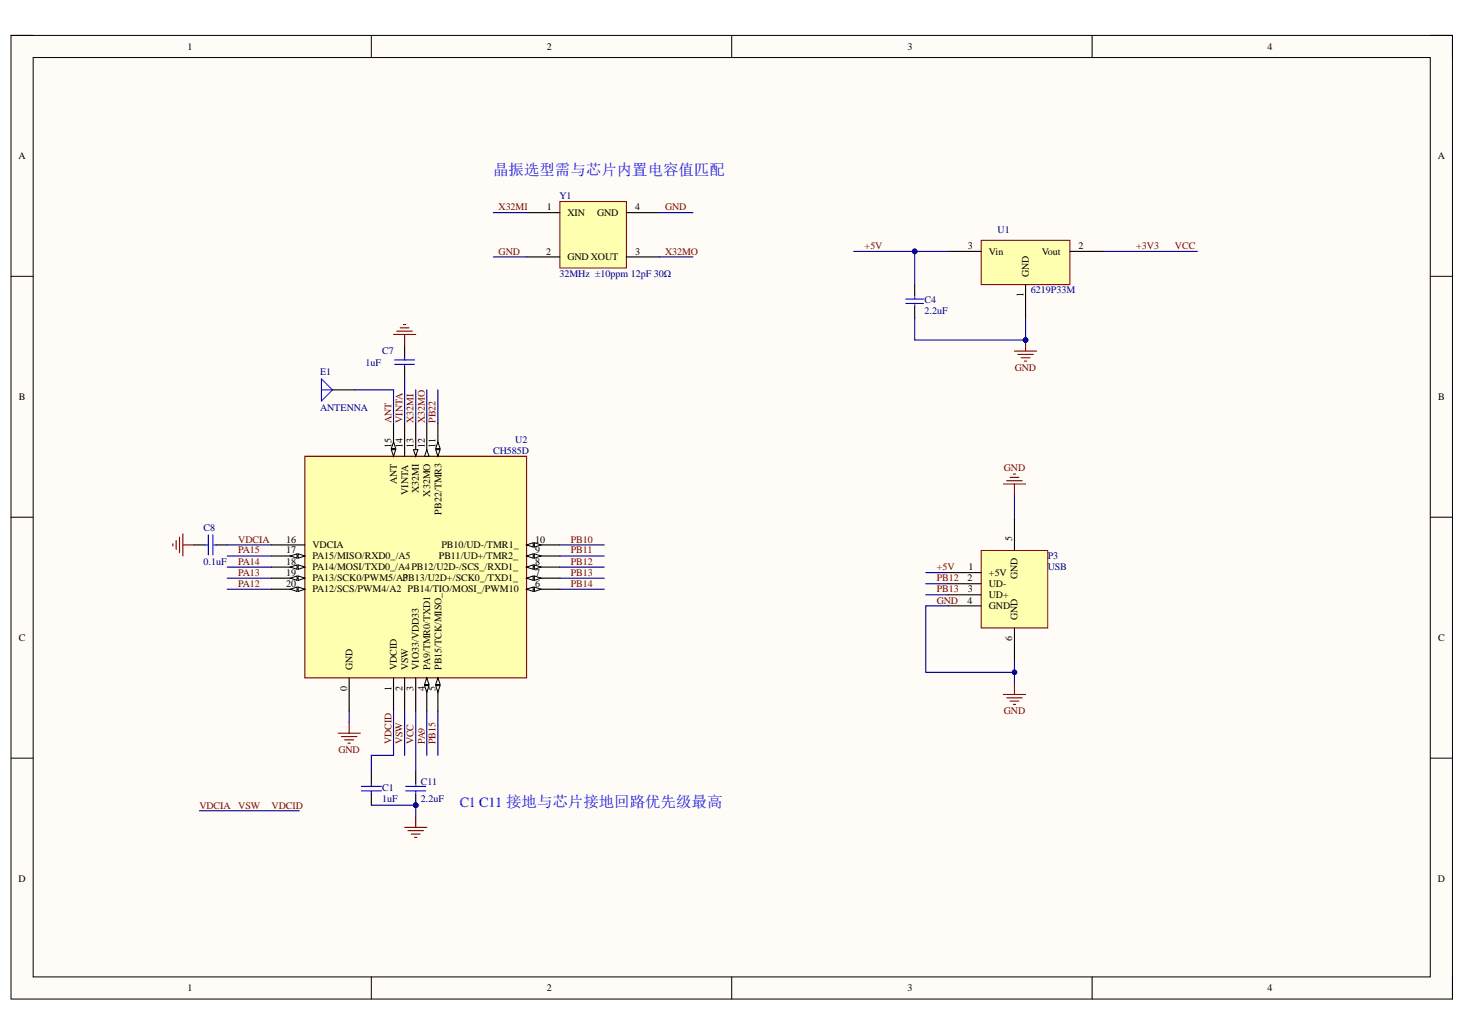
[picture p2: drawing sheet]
<svg xmlns="http://www.w3.org/2000/svg" width="297mm" height="210mm" viewBox="0 0 297 210" stroke-linecap="round" stroke-linejoin="round" font-family="sans-serif">
<defs><g id="words">
<text font-size="3.1" fill="#00f" x="100" y="35.6">晶振选型需与芯片内置电容值匹配</text>
<text font-size="2.9" fill="#00f" x="93.2" y="163.6">C1 C11 接地与芯片接地回路优先级最高</text>
<g font-size="2">
<text x="38" y="10.1">1</text>
<text x="110.9" y="10.1">2</text>
<text x="184" y="10.1">3</text>
<text x="257" y="10.1">4</text>
<text x="3.7" y="32.3">A</text>
<text x="291.5" y="32.3">A</text>
<text x="110.9" y="42.6">1</text>
<text x="115.1" y="43.8">XIN</text>
<text x="121.1" y="43.8">GND</text>
<text x="128.8" y="42.6">4</text>
<text x="110.7" y="51.6">2</text>
<text x="115.1" y="52.7">GND XOUT</text>
<text x="128.8" y="51.6">3</text>
<text x="196.3" y="50.5">3</text>
<text x="200.5" y="51.6">Vin</text>
<text x="211.2" y="51.6">Vout</text>
<text x="218.7" y="50.5">2</text>
<text x="208.6" y="56.1" transform="rotate(-90 208.6 56.1)">GND</text>
<text x="207.5" y="60.3" transform="rotate(-90 207.5 60.3)">1</text>
<text x="3.8" y="81.1">B</text>
<text x="291.6" y="81.1">B</text>
<text x="79.4" y="90.8" transform="rotate(-90 79.4 90.8)">15</text>
<text x="81.6" y="90.8" transform="rotate(-90 81.6 90.8)">14</text>
<text x="83.8" y="90.8" transform="rotate(-90 83.8 90.8)">13</text>
<text x="86.1" y="90.8" transform="rotate(-90 86.1 90.8)">12</text>
<text x="88.3" y="90.8" transform="rotate(-90 88.3 90.8)">11</text>
<text x="80.5" y="98.2" transform="rotate(-90 80.5 98.2)">ANT</text>
<text x="82.7" y="100.4" transform="rotate(-90 82.7 100.4)">VINTA</text>
<text x="84.9" y="100" transform="rotate(-90 84.9 100)">X32MI</text>
<text x="87.2" y="100.8" transform="rotate(-90 87.2 100.8)">X32MO</text>
<text x="89.5" y="104.4" transform="rotate(-90 89.5 104.4)">PB22/TMR3</text>
<text x="58" y="112.3">17</text>
<text x="58" y="110.1">16</text>
<text x="63.4" y="113.4">PA15/MISO/RXD0_/A5</text>
<text x="63.4" y="111.2">VDCIA</text>
<text x="89" y="113.4">PB11/UD+/TMR2_</text>
<text x="89.5" y="111.2">PB10/UD-/TMR1_</text>
<text x="108.5" y="112.3">9</text>
<text x="108.5" y="110.1">10</text>
<text x="205.2" y="109.8" transform="rotate(-90 205.2 109.8)">5</text>
<text x="58" y="114.5">18</text>
<text x="58" y="116.7">19</text>
<text x="58" y="119">20</text>
<text x="63.4" y="115.6">PA14/MOSI/TXD0_/A4PB12/U2D-/SCS_/RXD1_</text>
<text x="63.4" y="117.9">PA13/SCK0/PWM5/AP</text>
<text x="81.7" y="117.9">3B13/U2D+/SCK0_/TXD1_</text>
<text x="108.5" y="114.5">8</text>
<text x="108.5" y="119">6</text>
<text x="108.5" y="116.7">7</text>
<text x="196.2" y="117.9">2</text>
<text x="196.4" y="115.6">1</text>
<text x="200.5" y="116.7">+5V</text>
<text x="200.5" y="119">UD-</text>
<text x="206.3" y="117.5" transform="rotate(-90 206.3 117.5)">GND</text>
<text x="63.4" y="120.1">PA12/SCS/PWM4/A2 PB14/TIO/MOSI_/PWM10</text>
<text x="196.2" y="122.4">4</text>
<text x="196.3" y="120.1">3</text>
<text x="200.5" y="121.3">UD+</text>
<text x="200.5" y="123.5">GND</text>
<text x="206.3" y="125.8" transform="rotate(-90 206.3 125.8)">GND</text>
<text x="3.8" y="130">C</text>
<text x="205.2" y="130.1" transform="rotate(-90 205.2 130.1)">6</text>
<text x="291.6" y="130">C</text>
<text x="71.5" y="135.9" transform="rotate(-90 71.5 135.9)">GND</text>
<text x="80.5" y="135.9" transform="rotate(-90 80.5 135.9)">VDCID</text>
<text x="82.7" y="135.9" transform="rotate(-90 82.7 135.9)">VSW</text>
<text x="84.9" y="135.9" transform="rotate(-90 84.9 135.9)">VIO33/VDD33</text>
<text x="87.2" y="135.9" transform="rotate(-90 87.2 135.9)">PA9/TMR0/TXD1</text>
<text x="89.5" y="135.9" transform="rotate(-90 89.5 135.9)">PB15/TCK/MISO_</text>
<text x="70.4" y="140.2" transform="rotate(-90 70.4 140.2)">0</text>
<text x="79.4" y="140.1" transform="rotate(-90 79.4 140.1)">1</text>
<text x="81.6" y="140.2" transform="rotate(-90 81.6 140.2)">2</text>
<text x="83.8" y="140.1" transform="rotate(-90 83.8 140.1)">3</text>
<text x="86.1" y="140.2" transform="rotate(-90 86.1 140.2)">4</text>
<text x="88.3" y="140.1" transform="rotate(-90 88.3 140.1)">5</text>
<text x="3.7" y="178.9">D</text>
<text x="291.5" y="178.9">D</text>
<text x="38" y="201">1</text>
<text x="110.9" y="201">2</text>
<text x="184" y="201">3</text>
<text x="257" y="201">4</text>
</g>
<g font-size="2" fill="#000080">
<text x="113.4" y="40.4">Y1</text>
<text x="202.3" y="47.2">U1</text>
<text x="113.4" y="56.1">32MHz ±10ppm 12pF 30Ω</text>
<text x="209" y="59.5">6219P33M</text>
<text x="187.5" y="61.5">C4</text>
<text x="187.5" y="63.7">2.2uF</text>
<text x="77.5" y="71.8">C7</text>
<text x="64.9" y="76.1">E1</text>
<text x="74.1" y="74.1">1uF</text>
<text x="64.9" y="83.3">ANTENNA</text>
<text x="104.5" y="89.9">U2</text>
<text x="100" y="92">CH585D</text>
<text x="41.3" y="107.8">C8</text>
<text x="212.4" y="113.4">P3</text>
<text x="41.3" y="114.5">0.1uF</text>
<text x="212.4" y="115.6">USB</text>
<text x="77.5" y="160.3">C1</text>
<text x="85.4" y="159.3">C11</text>
<text x="77.5" y="162.6">1uF</text>
<text x="85.4" y="162.6">2.2uF</text>
</g>
<g font-size="2" fill="#800000">
<text x="101.1" y="42.6">X32MI</text>
<text x="134.8" y="42.6">GND</text>
<text x="101.1" y="51.6">GND</text>
<text x="134.8" y="51.6">X32MO</text>
<text x="175.3" y="50.5">+5V</text>
<text x="230.4" y="50.5">+3V3</text>
<text x="238.2" y="50.5">VCC</text>
<text x="205.7" y="75.2">GND</text>
<text x="79.4" y="85.8" transform="rotate(-90 79.4 85.8)">ANT</text>
<text x="81.6" y="85.8" transform="rotate(-90 81.6 85.8)">VINTA</text>
<text x="83.8" y="85.8" transform="rotate(-90 83.8 85.8)">X32MI</text>
<text x="86.1" y="85.8" transform="rotate(-90 86.1 85.8)">X32MO</text>
<text x="88.3" y="85.8" transform="rotate(-90 88.3 85.8)">PB22</text>
<text x="203.5" y="95.4">GND</text>
<text x="48.3" y="112.3">PA15</text>
<text x="48.3" y="110.1">VDCIA</text>
<text x="115.7" y="110.1">PB10</text>
<text x="115.7" y="112.3">PB11</text>
<text x="48.3" y="119">PA12</text>
<text x="48.3" y="116.7">PA13</text>
<text x="48.3" y="114.5">PA14</text>
<text x="115.7" y="114.5">PB12</text>
<text x="115.7" y="116.7">PB13</text>
<text x="115.7" y="119">PB14</text>
<text x="189.9" y="115.6">+5V</text>
<text x="189.9" y="117.9">PB12</text>
<text x="189.9" y="122.4">GND</text>
<text x="189.9" y="120.1">PB13</text>
<text x="203.5" y="144.9">GND</text>
<text x="68.6" y="152.7">GND</text>
<text x="79.4" y="151" transform="rotate(-90 79.4 151)">VDCID</text>
<text x="81.6" y="151" transform="rotate(-90 81.6 151)">VSW</text>
<text x="83.8" y="151" transform="rotate(-90 83.8 151)">VCC</text>
<text x="86.1" y="151" transform="rotate(-90 86.1 151)">PA9</text>
<text x="88.3" y="151" transform="rotate(-90 88.3 151)">PB15</text>
<text x="40.4" y="164">VDCIA</text>
<text x="48.3" y="164">VSW</text>
<text x="55.1" y="164">VDCID</text>
</g>
</g></defs>
<path d="M2.2 7.2h292.3v195.4h-292.3z" fill-rule="evenodd" fill="#fffcf8"/>
<path d="M2.2 7.2h292.3v195.4h-292.3z" fill="none" stroke="#000" stroke-width=".2"/>
<path d="M6.7 11.7h283.3v186.4h-283.3z" fill-rule="evenodd" fill="#fffcf8"/>
<g fill="none" stroke="#000" stroke-width=".2">
<path d="M2.2 7.2h4.5M6.7 11.7h283.3v186.4h-283.3zM75.3 7.2v4.5M148.4 7.2v4.5M221.4 7.2v4.5M290 7.2h4.5v4.5M2.2 56h4.5M290 56h4.5M2.2 104.9h4.5M290 104.9h4.5M2.2 153.8h4.5M290 153.8h4.5"/>
<path d="M75.3 198.1v4.5M148.4 198.1v4.5M221.4 198.1v4.5M294.5 198.1v4.5"/>
</g>
<g fill="none" stroke="#800000" stroke-width=".23">
<path d="M79.8 67.8h4.5M80.5 67.2h3.1M81.1 66.5h1.8M81.8 65.8h.5M82 67.8v2.3M35.1 110.3v.4M35.7 109.6v1.8M36.4 108.9v3.2M37.1 108.3v4.5M37.1 110.5h2.2M82 167.8h4.5M82.7 168.5h3.2"/>
<path d="M83.4 169.1h1.8M84.1 169.8h.4M84.3 165.6v2.2"/>
</g>
<path d="M67.4 79.1h4.5M82 70.1v2.2M82 74.6v2.2M39.3 110.5h2.3M43.8 110.5h2.3" fill="none" stroke="#000" stroke-width=".23"/>
<path d="M65.2 76.8l2.2 2.3-2.2 2.2zM65.2 79.1h2.2M80 73h4.1M80 73.9h4.1M82 72.3v.7M82 73.9v.7M41.6 110.5h.6M42.2 108.5v4M43.1 110.5h.7M43.1 108.5v4" fill="none" stroke="#00f" stroke-width=".23"/>
<circle cx="84.3" cy="163.3" r=".45" fill="#000080"/>
<circle cx="84.3" cy="163.3" r=".45" fill="none" stroke="#000080" stroke-width=".2"/>
<path d="M84.3 161.1v2.2" fill="none" stroke="#000" stroke-width=".23"/>
<circle cx="84.3" cy="163.3" r=".45" fill="#000080"/>
<circle cx="84.3" cy="163.3" r=".45" fill="none" stroke="#000080" stroke-width=".2"/>
<path d="M84.3 156.6v2.2" fill="none" stroke="#000" stroke-width=".23"/>
<path d="M82.3 159.5h4M84.3 158.8v.7M82.3 160.4h4M84.3 160.4v.7" fill="none" stroke="#00f" stroke-width=".23"/>
<path d="M113.5 40.9h13.5v13.5h-13.5z" fill-rule="evenodd" fill="#ffffb0"/>
<path d="M113.5 40.9h13.5v13.5h-13.5z" fill="none" stroke="#800000" stroke-width=".2"/>
<path d="M106.8 43.1h6.7M106.8 52.1h6.7M127 43.1h6.7M127 52.1h6.7" fill="none" stroke="#000" stroke-width=".23"/>
<path d="M68.6 148.7h4.4M69.2 149.4h3.2M69.9 150.1h1.8M70.6 150.7h.4M70.8 146.5v2.2" fill="none" stroke="#800000" stroke-width=".23"/>
<g fill="none" stroke="#000080" stroke-width=".23">
<path d="M82 76.8v9M86.5 79.1v6.7M46.1 110.5h9M113.5 110.5h9M113.5 112.8h9M113.5 115h9M113.5 117.3h9M113.5 119.5h9M82 144.2v9M84.3 144.2v12.4M86.5 144.2v9M88.8 144.2v9"/>
<path d="M84.3 163.3v2.3"/>
</g>
<circle cx="84.3" cy="163.3" r=".45" fill="#000080"/>
<circle cx="84.3" cy="163.3" r=".45" fill="none" stroke="#000080" stroke-width=".2"/>
<g fill="none" stroke="#000080" stroke-width=".23">
<path d="M100 52.1h6.8M100 43.1h6.8M133.7 52.1h6.8M133.7 43.1h6.8M71.9 79.1h7.9v6.7M84.3 79.1v6.7M88.8 79.1v6.7M46.1 119.5h9M46.1 117.3h9M46.1 115h9M46.1 112.8h9M70.8 144.2v2.3"/>
<path d="M79.8 144.2v9h-4.5v3.4M40.4 164.4h20.3"/>
</g>
<path d="M198.9 111.6h13.5v15.8h-13.5z" fill-rule="evenodd" fill="#ffffb0"/>
<path d="M198.9 111.6h13.5v15.8h-13.5z" fill="none" stroke="#800000" stroke-width=".2"/>
<path d="M185.5 57.7v2.3M185.5 62.2v2.3M192.2 116.1h6.7M192.2 118.4h6.7M205.7 104.9v6.7M192.2 120.6h6.7M192.2 122.9h6.7M205.7 127.4v6.7" fill="none" stroke="#000" stroke-width=".22"/>
<g fill="none" stroke="#800000" stroke-width=".22">
<path d="M205.7 71.2h4.5M206.4 71.9h3.1M207 72.6h1.8M207.7 73.2h.5M207.9 69v2.2M203.4 98.2h4.5M204.1 97.5h3.2M204.8 96.8h1.8M205.5 96.1h.4M205.7 98.2v2.2M205.7 138.6v2.2M203.4 140.8h4.5"/>
<path d="M204.1 141.5h3.2M204.8 142.2h1.8M205.5 142.9h.4"/>
</g>
<path d="M185.5 60v.6M183.7 60.6h3.6M183.7 61.5h3.6M185.5 61.5v.7" fill="none" stroke="#00f" stroke-width=".22"/>
<circle cx="207.9" cy="69" r=".45" fill="#000080"/>
<circle cx="207.9" cy="69" r=".45" fill="none" stroke="#000080" stroke-width=".2"/>
<path d="M205.7 134.1v4.5" fill="none" stroke="#000080" stroke-width=".22"/>
<circle cx="205.7" cy="136.3" r=".45" fill="#000080"/>
<circle cx="205.7" cy="136.3" r=".45" fill="none" stroke="#000080" stroke-width=".2"/>
<path d="M205.7 100.4v4.5M192.2 122.9h-4.5v13.5h18" fill="none" stroke="#000080" stroke-width=".22"/>
<circle cx="205.7" cy="136.3" r=".45" fill="#000080"/>
<circle cx="205.7" cy="136.3" r=".45" fill="none" stroke="#000080" stroke-width=".2"/>
<path d="M173.1 51h12.4M187.7 118.4h4.5M187.7 116.1h4.5M187.7 120.6h4.5" fill="none" stroke="#000080" stroke-width=".22"/>
<circle cx="185.5" cy="51" r=".45" fill="#000080"/>
<circle cx="185.5" cy="51" r=".45" fill="none" stroke="#000080" stroke-width=".2"/>
<path d="M185.5 51v6.7" fill="none" stroke="#000080" stroke-width=".22"/>
<circle cx="185.5" cy="51" r=".45" fill="#000080"/>
<circle cx="185.5" cy="51" r=".45" fill="none" stroke="#000080" stroke-width=".2"/>
<path d="M207.9 64.5v4.5" fill="none" stroke="#000080" stroke-width=".22"/>
<circle cx="207.9" cy="69" r=".45" fill="#000080"/>
<circle cx="207.9" cy="69" r=".45" fill="none" stroke="#000080" stroke-width=".2"/>
<path d="M223.7 51h19.1M185.5 64.5v4.5h22.4" fill="none" stroke="#000080" stroke-width=".22"/>
<circle cx="207.9" cy="69" r=".45" fill="#000080"/>
<circle cx="207.9" cy="69" r=".45" fill="none" stroke="#000080" stroke-width=".2"/>
<path d="M198.9 48.7h18v9h-18z" fill-rule="evenodd" fill="#ffffb0"/>
<path d="M198.9 48.7h18v9h-18z" fill="none" stroke="#800000" stroke-width=".2"/>
<path d="M192.2 51h6.7M207.9 57.7v6.8M216.9 51h6.8" fill="none" stroke="#000" stroke-width=".22"/>
<path d="M185.5 51h6.7" fill="none" stroke="#000080" stroke-width=".22"/>
<circle cx="185.5" cy="51" r=".45" fill="#000080"/>
<circle cx="185.5" cy="51" r=".45" fill="none" stroke="#000080" stroke-width=".2"/>
<path d="M75.3 156.6v2.2M75.3 161.1v2.2" fill="none" stroke="#000" stroke-width=".23"/>
<path d="M73.3 159.5h4M75.3 158.8v.7M73.3 160.4h4M75.3 160.4v.7" fill="none" stroke="#00f" stroke-width=".23"/>
<path d="M61.8 92.5h45v45h-45z" fill-rule="evenodd" fill="#ffffb0"/>
<path d="M61.8 92.5h45v45h-45z" fill="none" stroke="#800000" stroke-width=".23"/>
<path d="M106.8 115h6.7" fill="none" stroke="#000" stroke-width=".23"/>
<path d="M106.8 115l1.3-.4v.9z" fill="#f8fcff"/>
<path d="M106.8 115l1.3-.4v.9z" fill="none" stroke="#000" stroke-width=".2"/>
<path d="M108.3 114.6l1.4 .4-1.4 .5z" fill="#f8fcff"/>
<path d="M108.3 114.6l1.4 .4-1.4 .5z" fill="none" stroke="#000" stroke-width=".2"/>
<path d="M106.8 112.8h6.7" fill="none" stroke="#000" stroke-width=".23"/>
<path d="M106.8 112.8l1.3-.5v.9z" fill="#f8fcff"/>
<path d="M106.8 112.8l1.3-.5v.9z" fill="none" stroke="#000" stroke-width=".2"/>
<path d="M108.3 112.3l1.4 .5-1.4 .4z" fill="#f8fcff"/>
<path d="M108.3 112.3l1.4 .5-1.4 .4z" fill="none" stroke="#000" stroke-width=".2"/>
<path d="M88.8 137.5v6.7" fill="none" stroke="#000" stroke-width=".23"/>
<path d="M88.8 137.5l.4 1.3h-.9z" fill="#f8fcff"/>
<path d="M88.8 137.5l.4 1.3h-.9z" fill="none" stroke="#000" stroke-width=".2"/>
<path d="M88.3 139h.9l-.4 1.4z" fill="#f8fcff"/>
<path d="M88.3 139h.9l-.4 1.4z" fill="none" stroke="#000" stroke-width=".2"/>
<path d="M55.1 115h6.7" fill="none" stroke="#000" stroke-width=".23"/>
<path d="M60.5 114.6l1.3 .4-1.3 .5z" fill="#f8fcff"/>
<path d="M60.5 114.6l1.3 .4-1.3 .5z" fill="none" stroke="#000" stroke-width=".2"/>
<path d="M58.9 115l1.3-.4v.9z" fill="#f8fcff"/>
<path d="M58.9 115l1.3-.4v.9z" fill="none" stroke="#000" stroke-width=".2"/>
<path d="M55.1 117.3h6.7M82 137.5v6.7" fill="none" stroke="#000" stroke-width=".23"/>
<path d="M60.5 116.8l1.3 .5-1.3 .4z" fill="#f8fcff"/>
<path d="M60.5 116.8l1.3 .5-1.3 .4z" fill="none" stroke="#000" stroke-width=".2"/>
<path d="M58.9 117.3l1.3-.5v.9z" fill="#f8fcff"/>
<path d="M58.9 117.3l1.3-.5v.9z" fill="none" stroke="#000" stroke-width=".2"/>
<path d="M55.1 112.8h6.7" fill="none" stroke="#000" stroke-width=".23"/>
<path d="M60.5 112.3l1.3 .5-1.3 .4z" fill="#f8fcff"/>
<path d="M60.5 112.3l1.3 .5-1.3 .4z" fill="none" stroke="#000" stroke-width=".2"/>
<path d="M58.9 112.8l1.3-.5v.9z" fill="#f8fcff"/>
<path d="M58.9 112.8l1.3-.5v.9z" fill="none" stroke="#000" stroke-width=".2"/>
<path d="M106.8 119.5h6.7" fill="none" stroke="#000" stroke-width=".23"/>
<path d="M106.8 119.5l1.3-.4v.8z" fill="#f8fcff"/>
<path d="M106.8 119.5l1.3-.4v.8z" fill="none" stroke="#000" stroke-width=".2"/>
<path d="M108.3 119.1l1.4 .4-1.4 .4z" fill="#f8fcff"/>
<path d="M108.3 119.1l1.4 .4-1.4 .4z" fill="none" stroke="#000" stroke-width=".2"/>
<path d="M84.3 85.8v6.7" fill="none" stroke="#000" stroke-width=".23"/>
<path d="M83.8 91.2h.9l-.4 1.3z" fill="#f8fcff"/>
<path d="M83.8 91.2h.9l-.4 1.3z" fill="none" stroke="#000" stroke-width=".2"/>
<path d="M82 85.8v6.7M106.8 110.5h6.7" fill="none" stroke="#000" stroke-width=".23"/>
<path d="M106.8 110.5l1.3-.4v.9z" fill="#f8fcff"/>
<path d="M106.8 110.5l1.3-.4v.9z" fill="none" stroke="#000" stroke-width=".2"/>
<path d="M108.3 110.1l1.4 .4-1.4 .5z" fill="#f8fcff"/>
<path d="M108.3 110.1l1.4 .4-1.4 .5z" fill="none" stroke="#000" stroke-width=".2"/>
<path d="M106.8 117.3h6.7M79.8 137.5v6.7M84.3 137.5v6.7" fill="none" stroke="#000" stroke-width=".23"/>
<path d="M106.8 117.3l1.3-.5v.9z" fill="#f8fcff"/>
<path d="M106.8 117.3l1.3-.5v.9z" fill="none" stroke="#000" stroke-width=".2"/>
<path d="M108.3 116.8l1.4 .5-1.4 .4z" fill="#f8fcff"/>
<path d="M108.3 116.8l1.4 .5-1.4 .4z" fill="none" stroke="#000" stroke-width=".2"/>
<path d="M79.8 85.8v6.7M70.8 137.5v6.7" fill="none" stroke="#000" stroke-width=".23"/>
<path d="M79.3 91.2h.9l-.4 1.3z" fill="#f8fcff"/>
<path d="M79.3 91.2h.9l-.4 1.3z" fill="none" stroke="#000" stroke-width=".2"/>
<path d="M79.8 89.6l.4 1.4h-.9z" fill="#f8fcff"/>
<path d="M79.8 89.6l.4 1.4h-.9z" fill="none" stroke="#000" stroke-width=".2"/>
<path d="M86.5 85.8v6.7" fill="none" stroke="#000" stroke-width=".23"/>
<path d="M86.5 91.2l.5 1.3h-.9z" fill="#f8fcff"/>
<path d="M86.5 91.2l.5 1.3h-.9z" fill="none" stroke="#000" stroke-width=".2"/>
<path d="M55.1 110.5h6.7M55.1 119.5h6.7" fill="none" stroke="#000" stroke-width=".23"/>
<path d="M60.5 119.1l1.3 .4-1.3 .4z" fill="#f8fcff"/>
<path d="M60.5 119.1l1.3 .4-1.3 .4z" fill="none" stroke="#000" stroke-width=".2"/>
<path d="M58.9 119.5l1.3-.4v.8z" fill="#f8fcff"/>
<path d="M58.9 119.5l1.3-.4v.8z" fill="none" stroke="#000" stroke-width=".2"/>
<path d="M88.8 85.8v6.7" fill="none" stroke="#000" stroke-width=".23"/>
<path d="M88.3 91.2h.9l-.4 1.3z" fill="#f8fcff"/>
<path d="M88.3 91.2h.9l-.4 1.3z" fill="none" stroke="#000" stroke-width=".2"/>
<path d="M88.8 89.6l.4 1.4h-.9z" fill="#f8fcff"/>
<path d="M88.8 89.6l.4 1.4h-.9z" fill="none" stroke="#000" stroke-width=".2"/>
<path d="M86.5 137.5v6.7" fill="none" stroke="#000" stroke-width=".23"/>
<path d="M86.5 137.5l.5 1.3h-.9z" fill="#f8fcff"/>
<path d="M86.5 137.5l.5 1.3h-.9z" fill="none" stroke="#000" stroke-width=".2"/>
<path d="M86.1 139h.9l-.5 1.4z" fill="#f8fcff"/>
<path d="M86.1 139h.9l-.5 1.4z" fill="none" stroke="#000" stroke-width=".2"/>
<path d="M75.3 163.3h9" fill="none" stroke="#000080" stroke-width=".23"/>
<circle cx="84.3" cy="163.3" r=".45" fill="#000080"/>
<circle cx="84.3" cy="163.3" r=".45" fill="none" stroke="#000080" stroke-width=".2"/>
<use href="#words"/>
</svg>
